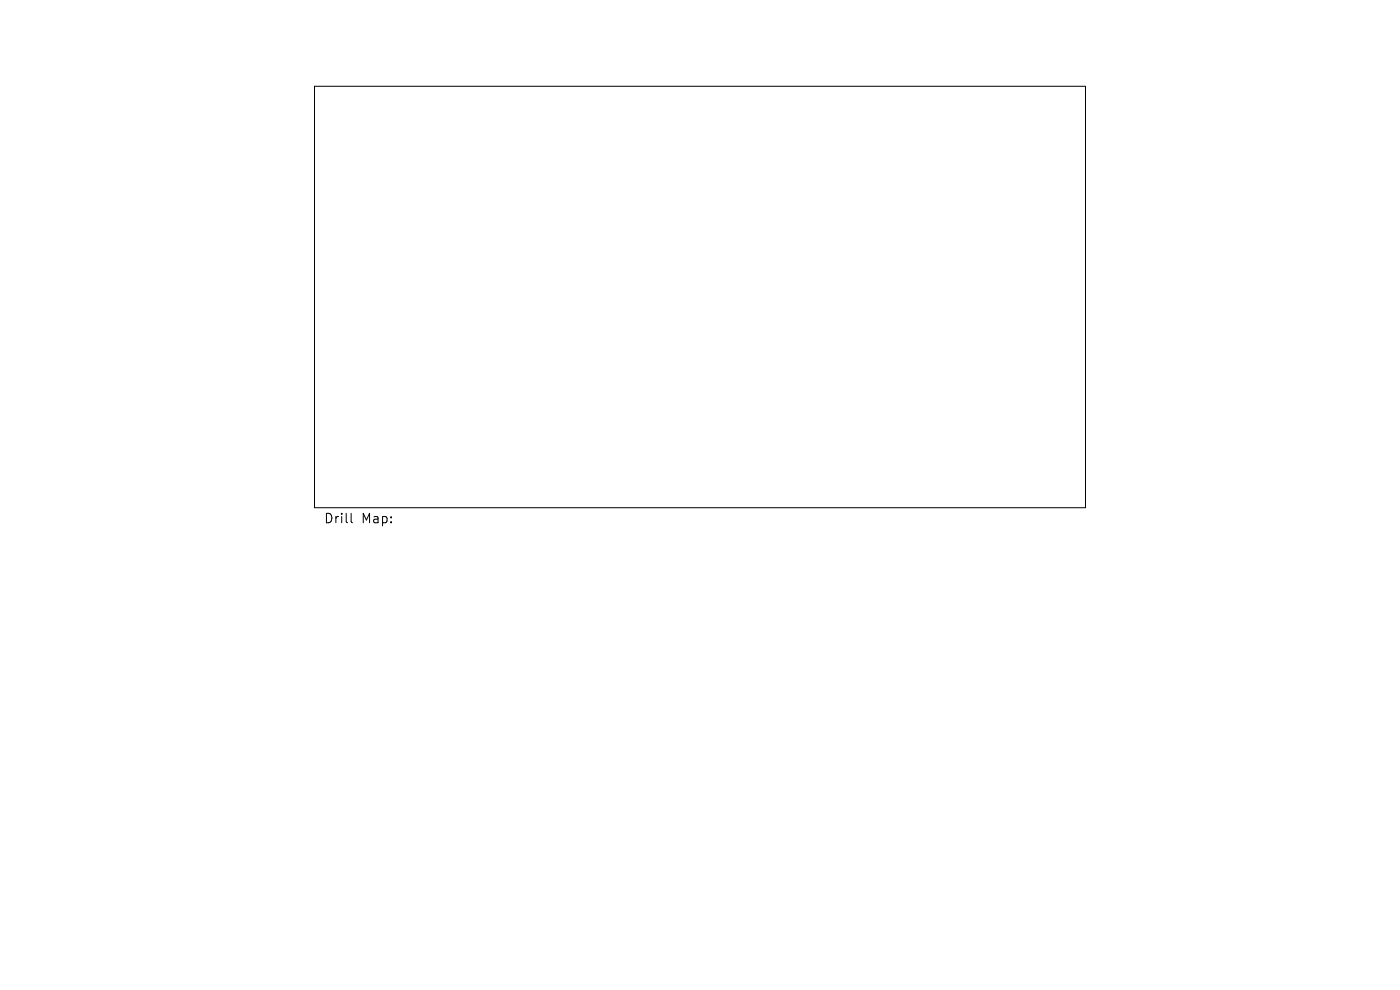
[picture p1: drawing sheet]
<svg xmlns="http://www.w3.org/2000/svg" width="297mm" height="210mm" viewBox="0 0 297 210" stroke-linecap="round" stroke-linejoin="round" font-family="sans-serif">
<defs><g id="words">
<g font-size="2.8">
<text x="68.6" y="111.3">Drill</text>
<text x="76.7" y="111.3">Map:</text>
</g>
</g></defs>
<path d="M66.7 18.3h163.6v89.4h-163.6zM74.5 108.9v1.7l.3 .3" fill="none" stroke="#000" stroke-width=".21"/>
<use href="#words"/>
</svg>
